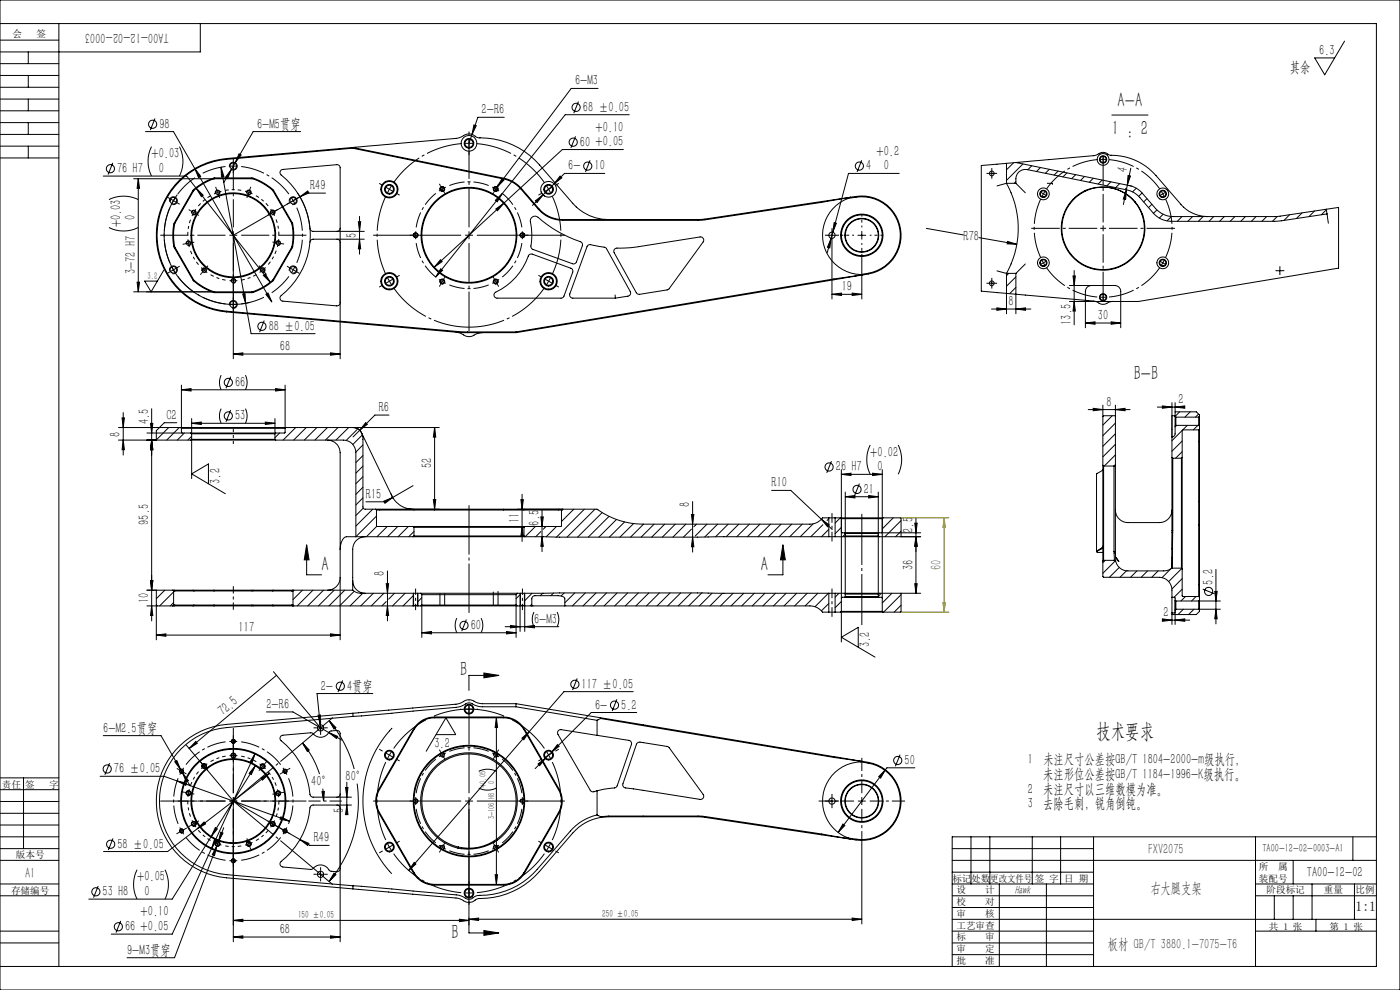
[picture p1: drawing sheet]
<svg xmlns="http://www.w3.org/2000/svg" width="594mm" height="420mm" viewBox="0 0 594 420" stroke-linecap="round" stroke-linejoin="round" font-family="sans-serif">
<defs><g id="words">
<g font-size="8.8">
<text x="474.2" y="45.3">A-A</text>
<text x="471.8" y="57.5">1 : 2</text>
<text x="481" y="161.3">B-B</text>
<text x="136.5" y="242.2">A</text>
<text x="322.8" y="242.2">A</text>
<text x="195.2" y="286.7">B</text>
<text x="465.2" y="313">技术要求</text>
<text x="191.6" y="398.5">B</text>
</g>
<text font-size="6.3" fill="#0a0605" x="71.6" y="14.1" transform="rotate(-180 71.6 14.1)">TA00-12-02-0003</text>
<g font-size="6.3">
<text x="559.7" y="23.3">6.3</text>
<text x="547.3" y="30.5">其余</text>
<text x="244" y="36.3">6-M3</text>
<text x="247.3" y="47.4">68 ±0.05</text>
<text x="204.3" y="48.5">2-R6</text>
<text x="67.6" y="54.6">98</text>
<text x="109" y="54.6">6-M5贯穿</text>
<text x="252.6" y="55.9">+0.10</text>
<text x="246.1" y="62.2">60 +0.05</text>
<text x="64.3" y="67.2">+0.03</text>
<text x="371.9" y="66.1">+0.2</text>
<text x="49.7" y="73.4">76 H7</text>
<text x="67.4" y="73.4">0</text>
<text x="241.1" y="72.3">6-</text>
<text x="252.2" y="72.3">10</text>
<text x="367.5" y="72.3">4</text>
<text x="375" y="72.3">0</text>
<text x="478.1" y="73.2" transform="rotate(-78 478.1 73.2)">4</text>
<text x="131.5" y="80.7">R49</text>
<text x="57.4" y="93.4" transform="rotate(-90 57.4 93.4)">0</text>
<text x="51.2" y="96.5" transform="rotate(-90 51.2 96.5)">+0.03</text>
<text x="151.3" y="100.9" transform="rotate(-90 151.3 100.9)">5</text>
<text x="408.8" y="102.1">R78</text>
<text x="57.4" y="116.4" transform="rotate(-90 57.4 116.4)">3-72 H7</text>
<text x="357.1" y="123.6">19</text>
<text x="427.9" y="129.9">8</text>
<text x="454.5" y="137.8" transform="rotate(-90 454.5 137.8)">13.5</text>
<text x="465.8" y="135.8">30</text>
<text x="114" y="140.3">88 ±0.05</text>
<text x="118.7" y="148.9">68</text>
<text x="99.8" y="164.1">66</text>
<text x="469.5" y="172.5">8</text>
<text x="500.1" y="171.4">2</text>
<text x="63.1" y="180" transform="rotate(-90 63.1 180)">4.5</text>
<text x="70.6" y="178.1">C2</text>
<text x="99.7" y="178.3">53</text>
<text x="160.7" y="174.8">R6</text>
<text x="51.1" y="185.5" transform="rotate(-90 51.1 185.5)">8</text>
<text x="369.3" y="193.7">+0.02</text>
<text x="183.2" y="198.6" transform="rotate(-90 183.2 198.6)">52</text>
<text x="354.6" y="200">26 H7</text>
<text x="372.3" y="200">0</text>
<text x="93.4" y="205.2" transform="rotate(-90 93.4 205.2)">3.2</text>
<text x="327.4" y="206.8">R10</text>
<text x="366.5" y="209.5">21</text>
<text x="155.3" y="211.6">R15</text>
<text x="292.7" y="215" transform="rotate(-90 292.7 215)">8</text>
<text x="220.3" y="221.9" transform="rotate(-90 220.3 221.9)">11</text>
<text x="63.1" y="222.6" transform="rotate(-90 63.1 222.6)">95.5</text>
<text x="228.8" y="223" transform="rotate(-90 228.8 223)">6.5</text>
<text x="387.4" y="226" transform="rotate(-90 387.4 226)">2.5</text>
<text x="163.2" y="244.4" transform="rotate(-90 163.2 244.4)">8</text>
<text x="387.4" y="241.9" transform="rotate(-90 387.4 241.9)">36</text>
<text x="514.7" y="248" transform="rotate(-90 514.7 248)">5.2</text>
<text x="63.1" y="255.7" transform="rotate(-90 63.1 255.7)">10</text>
<text x="493.7" y="261.8">2</text>
<text x="101.3" y="268.2">117</text>
<text x="199.7" y="267.2">60</text>
<text x="226.6" y="264.6">6-M3</text>
<text x="369" y="274.5" transform="rotate(-90 369 274.5)">3.2</text>
<text x="136.1" y="293">2-</text>
<text x="147.3" y="293">4贯穿</text>
<text x="246.8" y="292.1">117 ±0.05</text>
<text x="94.6" y="303.9" transform="rotate(-40 94.6 303.9)">72.5</text>
<text x="113.1" y="300.8">2-R6</text>
<text x="252.5" y="301">6-</text>
<text x="263.6" y="301">5.2</text>
<text x="43.8" y="310.8">6-M2.5贯穿</text>
<text x="184.3" y="317.1">3.2</text>
<text x="48.4" y="328.1">76 ±0.05</text>
<text x="383.8" y="324.5">50</text>
<text x="436.1" y="324.2">1 未注尺寸公差按GB/T 1804-2000-m级执行，</text>
<text x="132" y="333.3">40°</text>
<text x="146.6" y="331.2">80°</text>
<text x="442.7" y="330.4">未注形位公差按GB/T 1184-1996-K级执行。</text>
<text x="436.1" y="336.6">2 未注尺寸以三维数模为准。</text>
<text x="145.9" y="344.7" transform="rotate(-90 145.9 344.7)">5</text>
<text x="436.1" y="342.9">3 去除毛刺，锐角倒钝。</text>
<text x="133.1" y="357.4">R49</text>
<text x="49.8" y="360">58 ±0.05</text>
<text x="554.5" y="372">TA00-12-02</text>
<text x="58.2" y="373.9">+0.05</text>
<text x="43.6" y="380.2">53 H8</text>
<text x="61.2" y="380.2">0</text>
<text x="59.7" y="388.8">+0.10</text>
<text x="53.1" y="395">66 +0.05</text>
<text x="118.7" y="396.3">68</text>
<text x="53.9" y="405">9-M3贯穿</text>
</g>
<text font-size="6.3" fill="#808000" x="399.3" y="241.9" transform="rotate(-90 399.3 241.9)">60</text>
<g font-size="6.3" fill="#400040">
<text x="487.1" y="362.2">FXV2075</text>
<text x="10.6" y="372.5">A1</text>
<text x="488.1" y="378.9">右大腿支架</text>
<text x="470.1" y="402.7">板材 GB/T 3880.1-7075-T6</text>
</g>
<text font-size="5.8" x="575.1" y="386.4">1:1</text>
<text font-size="5.1" x="430.4" y="379.3">Hawk</text>
<text font-size="5" x="535.7" y="361.4">TA00-12-02-0003-A1</text>
<g font-size="4.4">
<text x="126.4" y="389.6">150 ±0.05</text>
<text x="255.5" y="389.1">250 ±0.05</text>
</g>
<g font-size="4.1">
<text x="5.3" y="15.6">会</text>
<text x="15.4" y="15.6">签</text>
<text x=".8" y="334.1">责任</text>
<text x="10.7" y="334.1">签</text>
<text x="20.9" y="334.1">字</text>
<text x="6.7" y="364.1">版本号</text>
<text x="534.1" y="369">所</text>
<text x="542.3" y="369">属</text>
<text x="404.1" y="374.1">标记</text>
<text x="412.1" y="374.1">处数</text>
<text x="420.2" y="374.1">更改文件号</text>
<text x="439" y="374.1">签 字</text>
<text x="451.6" y="374.1">日 期</text>
<text x="534.1" y="374">装配号</text>
<text x="4.7" y="379.1">存储编号</text>
<text x="405.8" y="378.9">设</text>
<text x="418" y="378.9">计</text>
<text x="537.4" y="378.9">阶段标记</text>
<text x="561.7" y="378.9">重量</text>
<text x="575.1" y="378.9">比例</text>
<text x="405.8" y="384.1">校</text>
<text x="405.8" y="388.9">审</text>
<text x="418" y="384.1">对</text>
<text x="418" y="388.9">核</text>
<text x="405.8" y="394.1">工艺审查</text>
<text x="538.4" y="394.4">共 1 张</text>
<text x="564" y="394.4">第 1 张</text>
<text x="405.8" y="398.7">标</text>
<text x="418" y="398.7">审</text>
<text x="405.8" y="404">审</text>
<text x="418" y="404">定</text>
<text x="405.8" y="409">批</text>
<text x="418" y="409">准</text>
</g>
<text font-size="4" x="62.6" y="118.4">3.2</text>
<g font-size="3.8">
<text x="206.1" y="334.3" transform="rotate(-90 206.1 334.3)">+0.05</text>
<text x="209.9" y="332.5" transform="rotate(-90 209.9 332.5)">0</text>
<text x="209.9" y="347.5" transform="rotate(-90 209.9 347.5)">3-106 H8</text>
</g>
</g></defs>
<g fill="none" stroke="#000" stroke-width=".42">
<path d="M0 0h594v420h-594zM0 17h25M0 10h584v400h-584M25 10v400M85 10v12h-85M570.5 17.4l-8.5 14.3-4.2-7.1h8.4M0 27h25M0 32h25M0 37h25M12 22v5M12 32v5M253.8 37.5h-11.4l-32.7 43.5"/>
<path d="M0 42h25M0 47h25M0 52h25M0 57h25M12 42v5M12 52v5M61.7 55.8h11.9l9.1 15.7M65.8 50.3l-2 4.9M127.6 55.8h-20.2l-7.6 13.2M200.3 57l-1.3 3.8M201.1 53l1 .3-1.8 3.7zM214 49.8h-11.3l-2.4 7.2"/>
<path d="M244.2 57.8l-2 5M245.4 43.1l-1.9 4.9M267 48.7h-27.2l-26.7 33.4M471.7 48.8h15.4M0 67h25M0 62h25M12 62v5M43.8 74.7h35.4l4.1 5.2M47.8 69.1l-1.9 5M56.7 75.8h50.2a23.1 23.1 0 0 1 8.8 5.1l8.1 13.8a23.5 23.5 0 0 1 0 10.2l-8 13.8a22.9 22.9 0 0 1-8.8 5.1h-50.3M58.7 75.8l.5 4.1h-1zM58.7 75.8v48"/>
<path d="M64.3 62.2a14.1 14.1 0 0 0 0 12.5M76.1 62.2a13.8 13.8 0 0 1 0 12.5M82.7 71.5l2.4 3.3-.9 .5zM82.7 71.5l32.6 56.6M83.3 79.9l2.9 2.9-.8 .6zM83.3 79.9l31.4 39.8M91.1 75.8a22.9 22.9 0 0 0-8.9 5.1l-8 13.8a22.6 22.6 0 0 0 0 10.2l8 13.8a23.9 23.9 0 0 0 8.7 5.1h.2M93.8 71l1.2 3.9-1 .2zM93.8 71l12.7 70.6h27.2M97.4 70.9a1.67 1.67 0 0 1 1.4-2.1 1.67 1.67 0 0 1 1.8 1.8 1.67 1.67 0 0 1-2 1.5M98.1 71.9l-1.5 3.8-.9-.5zM98.1 71.9l-3.1 5.5"/>
<path d="M99.8 69l-1.7 2.9M101.4 65.2l.9 .5-2.5 3.3zM149.6 62.9l64.1 13a13.1 13.1 0 0 1 7.3 4.3l7.4 8.5a13.6 13.6 0 0 0 10.3 4.8l59-.1 51-7.6 11.5-1.9M149.6 62.9l-53.5 4.7a32.3 32.3 0 0 0-29.5 32.2 32.3 32.3 0 0 0 29.5 32.2l98.2 8.7 24.7 .1M149.6 62.6l64.2 13a13.2 13.2 0 0 1 7.4 4.4l7.4 8.5a13.3 13.3 0 0 0 10.1 4.7l58.6-.1 63.6-9.4M149.6 62.6l-53.5 4.7a32.7 32.7 0 0 0-29.8 32.5 32.7 32.7 0 0 0 29.8 32.5l97.6 8.7 25.3 .1M149.6 62.6l43.9-3.9 2-.5a4.9 4.9 0 0 1 7 .1l.4 .1a33.6 33.6 0 0 1 26.1 11.6l14.7 17a20.4 20.4 0 0 0 14.4 6.2M149.6 62.6v.3M163.8 79.5l2.9 1.7M166.1 78.9l-1.7 2.9M187.7 79.4l-.8 .5M213 75.8l.8 .6-2.9 3z"/>
<path d="M237.6 74.7l.8 .7-3.3 2.5zM250.4 68l-2 4.9M256.6 73.6h-17.1l-13.6 13.6M264.5 63.4h-25.9l-54.3 49.9M365.6 68l-2 4.9M381.5 73.6h-21.5l-6.7 24.9M419.6 73.6h2.4M420.8 72.3v2.5M427 77.8a39.2 39.2 0 0 1 0 38.2M427 69.3l-10.7 .9v53.3l48.8 4.5a4.4 4.4 0 0 0 5.8 .1l1.4-.2M427 77.8l-4 1.1M427 69.3v8.5"/>
<path d="M427 77.8h4M430.1 69l-3.1 3.1M431 77.8a4.5 4.5 0 0 1 4-5.9l43 8.7a9.9 9.9 0 0 1 5.6 3.2l5.7 6.6a10.2 10.2 0 0 0 7.6 3.5h44.2l21.9-3.1M431 69l34.1-3.2a4 4 0 0 1 5.7 0h.2a25.3 25.3 0 0 1 19.5 8.7l11.1 12.8a14.9 14.9 0 0 0 10.8 4.6M431 77.8l4 4M431 77l-.7 .8M431 69l-4 .3M431 69l48.1 9.7M434 69.6l-7 6.9M437.8 70.3l-1.7 1.7M441.5 71.1l-1.7 1.7M444.4 77.8h2.1v.4"/>
<path d="M445.2 71.8l-1.7 1.7M448.9 72.6l-1.6 1.7M452.7 73.4l-1.7 1.7M456.4 74.1l-1.7 1.7M460.1 74.9l-1.7 1.7M463.9 75.6l-1.7 1.7M467.6 76.4l-1.7 1.7M471.3 77.1l-1.7 1.7M475.1 77.9l-1.7 1.7M477.5 79.9h.1M478.3 78.6l-.4 1.9M478.6 74.5l1 .2-1.3 3.9z"/>
<path d="M479.1 78.7l1.2 .3M479.1 78.7a9.8 9.8 0 0 1 5.6 3.3l5.6 6.4a10.2 10.2 0 0 0 7.5 3.5h43.7l21.2-3.1M479.8 71.3l-1.5 7.3M482.1 79.9l-1.6 1.5M46.2 96.5a14.1 14.1 0 0 0 12.5 0M46.2 84.7a13.8 13.8 0 0 1 12.5 0M72 85.6a1.67 1.67 0 0 1 1.5-2.1 1.67 1.67 0 0 1 1.7 1.8 1.67 1.67 0 0 1-2.1 1.5M75.2 82.6a29.3 29.3 0 0 0-.5 33.6 29.3 29.3 0 0 0 31.5 12.1M81.2 90.4a1 1 0 0 1 .9-1.2 1 1 0 0 1 1.1 1.1 1 1 0 0 1-1.2 .8M91.4 81.9a1 1 0 0 1 .8-1.2 1 1 0 0 1 1.1 1.1 1 1 0 0 1-1.2 .8M104.6 81.9a1 1 0 0 1 .9-1.3 1 1 0 0 1 1.1 1.1 1 1 0 0 1-1.3 .9M114.7 90.4a1 1 0 0 1 .9-1.3 1 1 0 0 1 1.1 1.1 1 1 0 0 1-1.3 .9"/>
<path d="M122.8 85.6a1.66 1.66 0 0 1 1.4-2.1 1.66 1.66 0 0 1 1.8 1.8 1.66 1.66 0 0 1-2 1.5M126.2 81.8a32.9 32.9 0 0 1 5.3 20.9M127.3 83.5l3.3-2.5 .5 .9zM127.3 83.5l-28.3 16.3v52.4M138.1 81.9h-8.2l-2.6 1.6M144.3 96.8a1.33 1.33 0 0 1-1.3 1.4M152 94.1h1l-.5 4.1zM152.5 91.8v16M154.6 98.2h-21.7a1.33 1.33 0 0 1-1.4-1.3 33.2 33.2 0 0 0-12.5-22.9l-.1-1.2 .4-.6 .7-.3 22.9-2a1.28 1.28 0 0 1 1.4 1.3v81M175.6 99.3v1M186.7 80.5a1 1 0 0 1 .9-1.3 1 1 0 0 1 1.1 1.1 1 1 0 0 1-1.3 .9M209.3 80.5a1.01 1.01 0 0 1 .9-1.3 1.01 1.01 0 0 1 1.1 1.1 1.01 1.01 0 0 1-1.3 .9"/>
<path d="M210.2 85l2.9-2.9-2.1 3.5zM210.4 88.7l3.3-2.4-2.6 3.1zM213.1 82.1l-28.2 35.4M222.3 99.3v1M225.5 92.4a1.98 1.98 0 0 1 2.8-.2 60.5 60.5 0 0 0 18.6 10.8l.2 1.3-2.5 6.8a1.33 1.33 0 0 1-1.7 .8l-16.8-6.1-.7-.6-.2-.7a30.3 30.3 0 0 0-.2-11zM227.2 85.2l3.2-2.5-2.5 3.2zM229.5 81.1l.6 1.2 1 .9M351.3 99.8h3.3M353 98.2v3.3M353.3 98.5l-.7 2.6M353.9 94.5l1 .2-1.6 3.8zM359.9 84.2a16.7 16.7 0 0 0-10.7 18.2 16.7 16.7 0 0 0 15.9 14.1"/>
<path d="M359.9 84.2a17 17 0 0 1 19.9 7.5 16.3 16.3 0 0 1-11.5 24.2l-3.2 .6M360.2 83.9l-.3 .3M360.9 83.7a16.8 16.8 0 0 1 21.2 13.5 16.8 16.8 0 0 1-16 19.4M360.9 83.7l-.7 .2M364 99.8h3.3M365.7 98.2v3.3M393 96.9l15.8 2.8M455.1 84.7a17.7 17.7 0 0 1 29.9 7 17.7 17.7 0 0 1-20.9 22.5 17.8 17.8 0 0 1-9-29.5zM460.1 81l.1 .2M477.9 80.5l-1.3 6.3M477.9 80.5l-.3 4.1-1-.2zM484.6 81.9l-1.5 1.4"/>
<path d="M486.7 84.3l-1.5 1.4M488.7 86.7l-1.4 1.4M490.9 89.1l-1.5 1.4M493.5 90.9l-1.6 1.6M497 91.8l-1.8 1.9M501.5 91.9l-2 2M506 91.9l-2 2M510.5 91.9l-2 2M514.9 91.9l-1.9 2M519.5 91.9l-2 2M523.9 91.9l-2 2M528.4 91.9l-1.9 2"/>
<path d="M532.9 91.9l-2 2M537.4 91.9l-2 2M541.9 91.8l-2 2.1M547.2 91.1l-2.4 2.4M552.4 90.3l-2.3 2.4M557.7 89.5l-2.4 2.4M562.7 88.8l5.2-.8v25.8l-84.9 14.1h-29.3M562.7 88.8l.3 2M562.8 89l-2.2 2.1M563 90.8l.6 3.9M58.2 119.7h1l-.5 4.1zM69.5 114.7l-5.4 9.1-2.7-4.5h5.4"/>
<path d="M72 114.9a1.67 1.67 0 0 1 1.4-2.1 1.67 1.67 0 0 1 1.8 1.8 1.67 1.67 0 0 1-2.1 1.5M72.8 113l.8 1.5M73.6 114.5l-1.5 .8M73.6 114.5l.8 1.4M75 113.6l-1.4 .9M79 103.5a1 1 0 0 1 .9-1.3 1 1 0 0 1 1.1 1.1 1 1 0 0 1-1.3 .9M85.6 114.9a1.01 1.01 0 0 1 .9-1.3 1.01 1.01 0 0 1 1.1 1.1 1.01 1.01 0 0 1-1.3 .9M98.1 119.4a.99 .99 0 0 1 .8-1.2 .99 .99 0 0 1 1.1 1 .99 .99 0 0 1-1.2 .9M110.5 114.8a.99 .99 0 0 1 .9-1.2 .99 .99 0 0 1 1 1.1 .99 .99 0 0 1-1.2 .9M111.7 116.8l.8-.6 2.2 3.5zM117.1 103.4a1 1 0 0 1 .8-1.3 1 1 0 0 1 1.1 1.1 1 1 0 0 1-1.2 .9M122.8 114.9a1.67 1.67 0 0 1 1.4-2.1 1.67 1.67 0 0 1 1.8 1.8 1.67 1.67 0 0 1-2 1.5"/>
<path d="M131.5 102.7a34.4 34.4 0 0 1-12.6 23.3l.1 1.2 1 .6 22.9 2a1.33 1.33 0 0 0 1.4-1.4M143 101.5a1.33 1.33 0 0 1 1.3 1.3M152.5 101.5l.5 4.1h-1zM154.6 101.5h-21.7a1.33 1.33 0 0 0-1.4 1.2M175.4 100.1a.99 .99 0 0 1 .8-1.3 .99 .99 0 0 1 1.1 1.1 .99 .99 0 0 1-1.2 .9M186.7 119.7a1 1 0 0 1 .9-1.2 1 1 0 0 1 1.1 1 1 1 0 0 1-1.3 .9M186.9 119.8l.8 .5M186.9 110.2l.7 .8-3.3 2.3zM187 114l.8 .7-2.9 2.8zM209.3 119.7a1.01 1.01 0 0 1 .9-1.3 1.01 1.01 0 0 1 1.1 1.1 1.01 1.01 0 0 1-1.3 .9M211.1 119.8l-.9 .5M220.7 100.1a.99 .99 0 0 1 .9-1.3 .99 .99 0 0 1 1 1.1 .99 .99 0 0 1-1.2 .9"/>
<path d="M224.4 108.2l.7-.4h.7l16.4 6a1.35 1.35 0 0 1 .8 1.7l-3.7 10.1-.6 .7-27.8 .2a1.34 1.34 0 0 1-1.3-1.1 1.34 1.34 0 0 1 .7-1.5 27.5 27.5 0 0 0 14.1-15.7zM249.3 104.2a2.19 2.19 0 0 1 2.8-.1l4.3 .8 .9 .5 10.1 18.3a1.34 1.34 0 0 1-.9 1.9l-5.4 .9h-18.1a1.35 1.35 0 0 1-1.2-1.8zM260.8 105.6l1-.3 8.2-.5 27-4.3a1.36 1.36 0 0 1 1.4 .7 1.36 1.36 0 0 1-.1 1.4l-14.6 20.1-12.3 2.2-.9-.2-.5-.5-9.4-17-.1-1zM352.6 101.1l-.5 4.1-1-.3zM352.6 101.1l-1.6 6.1M353 102.8v24M365.1 116.5l.3 .2M365.4 116.7l-11.6 1.6-134.8 22.5M365.7 108.5v18.3M366.1 116.6l-147.1 24.5M366.1 116.6l-.7 .1M415.4 100.8l16 2.8"/>
<path d="M420.8 118.9v2.5M423 114.9l4 1.1M427 116v17.1M427 116h4M427.5 102.4l3.9 1.2-4.1-.1zM428 116l-1 1M431 117.5l-4 3.9M431 116v17.1M435 112l-4 4M455.3 117.1h.9l-.4 4zM455.8 114.8v23M492.3 110.9l1.1 .6"/>
<path d="M493.4 111.5l1.1 .6M493.4 111.5l-.7 1.1M494 110.4l-.6 1.1M541.8 114.8h2.5M543 113.6v2.5M97.4 129.6a1.67 1.67 0 0 1 1.4-2.1 1.67 1.67 0 0 1 1.8 1.8 1.67 1.67 0 0 1-2 1.5M103 124.8l1-.2 .2 4.1zM112.1 136l-2 4.9M112.8 124.8l.9-.5 1.6 3.8zM261 125.1l.1 1.4M353 124.9l4-.6v1.1zM353 124.9h12.7"/>
<path d="M361.6 124.3l4.1 .6-4.1 .5zM419.6 120.2h2.4M420.7 131.1h16.7M422.9 130.6l4.1 .5-4.1 .5zM431 131.1l4.1-.5v1zM431 121.9l-2.6 2.7M453.7 121.1h19.3a2.47 2.47 0 0 1 2.5 2.5v15.4M455.8 127.9l.4 4.1h-.9zM460.5 137l4.1-.5v1.1zM460.5 137h15M463 121.1a2.53 2.53 0 0 0-2.5 2.5v15.4M471.5 136.5l4 .5-4 .6z"/>
<path d="M93.8 159.2a7.2 7.2 0 0 0 0 6.2M97.9 159.8l-2 4.9M99 150.2l4-.5v1zM99 150.2h45.3M104.1 159.2a6.9 6.9 0 0 1 0 6.2M140.2 149.7l4.1 .5-4.1 .5zM193.5 140.9l2 .5a5.1 5.1 0 0 0 6.9 .2l2.3-.5M219 140.8v.3M51.8 177.3h1l-.5 4.1zM52.3 175v18.1M63.9 179.6h.9l-.5 4.1zM64.3 173.4v90"/>
<path d="M75 179.3h-5.3l-3.4 3.4v3.9l5.3-5.2M77 163.4v20l.3 .3M77 165.4h44M77 165.4l4.1-.5v1zM81.3 177.6v25.4M81.3 179.6h35.4M81.3 179.6l4.1-.5v1zM93.8 173.4a7.2 7.2 0 0 0 0 6.2M97.9 174l-2 4.9M104.1 173.4a6.8 6.8 0 0 1 0 6.2M112.6 179.1l4.1 .5-4.1 .5zM116.7 177.6v8.8"/>
<path d="M116.9 164.9l4.1 .5-4.1 .5zM121 163.4v20.1l-4 .2M155.2 179.3l.7 .7-3.3 2.5zM165 176.1h-5.9l-9.3 9.3M461.6 173.8h18M463.8 173.2l4.1 .6-4.1 .5zM467.9 171.7v25.7M471.9 176.4l-4 4M473.3 173.8l4-.6v1.1zM473.3 171.7v25.5M473.3 179.5l-5.4 5.3M473.3 176.4h-5.1l-.3 .3"/>
<path d="M490.9 172.7h11.3M493.2 172.2l4 .5-4 .5zM497.2 176.4h1.4M497.2 170.7v23.3M498.6 176.7v4.1M498.6 172.7l4.1-.5v1zM498.6 174.7h9l1.3 1.4v.6M498.6 170.7v6M498.6 176.7l.3 .3M498.9 177v3.5M498.9 177h9.7M500.5 174.7l-1.9 2"/>
<path d="M505 174.7l-2.3 2.3M508.5 175.7l-1.3 1.3M508.6 177v3.5M508.9 176.7v4.1M508.9 176.7l-.3 .3M52.3 186.7l.5 4.1h-1zM64.3 186.7l.5 4.1h-.9zM76.1 181.4l-5.4 5.3M76.7 181.4l.3 .3h44l.3-.3M76.7 181.4h44.6M76.7 181.4h-26.4M78.2 183.7l-3 3"/>
<path d="M81 183.7l.3 .3h35.4l.3-.3M81 183.7h36M81 186.7h36M81 186.7h-30.7M81 183.7h-18.7M81.3 185.1l-1.6 1.6M116.7 186.4h-35.4l-.3 .3M116.7 186.4l.3 .3M117 186.7h28.7a5.3 5.3 0 0 1 5.3 5.3v35.7M118.6 183.7l-1.9 2M125.4 181.4l-5.3 5.3M129.9 181.4l-5.3 5.3"/>
<path d="M134.4 181.4l-5.3 5.3M138.9 181.4l-5.3 5.3M139 186.7a5.3 5.3 0 0 1 5.3 5.3v79.4M143.4 181.4l-5.3 5.3M147.9 181.4l-5.3 5.3M151.6 182.2l-4.7 4.6M153.7 184.5l-4 4.1M154 188.8l-3 3M154 193.3l-3 3M154 197.7l-3 3M184.4 181.4l.5 4h-1zM184.4 181.4v34.6"/>
<path d="M186.4 181.4h-65.1M352.8 195.7l-2 4.9M357 199.2v73.2M369.2 188.8a14 14 0 0 0 0 12.4M374.3 199.2v60.2M381.1 188.8a13.7 13.7 0 0 1 0 12.4M467.9 197.4v40.6M467.9 199.2l-2.7 1.9v32.3M467.9 197.4l.3 .3M468.2 197.7v40M468.2 197.7h4.5M472.7 197.7v36.2"/>
<path d="M473.3 184l-5.4 5.4M473.3 188.5l-5.4 5.3M473.3 193l-4.8 4.7M473.3 197.2v37.1M473.3 197.2l-.6 .5M497.2 194v47.1M497.2 194l.4 .4M497.6 194.4l-.3 46.6M497.6 194.4h3.7M498.6 180.8v3.3a1.27 1.27 0 0 1-1.4 1.2v-3.2M498.9 180.5l-.3 .3M498.9 180.5h9.7"/>
<path d="M499.3 180.5l-.7 .6M501.3 194.4v46.6M501.6 194v47.4M501.6 187.1l-4.4 4.3M501.6 191.6l-2.8 2.8M501.6 194l-.3 .4M501.6 182.6l-4.4 4.4M503.8 180.5l-2 1.9M508.2 180.5l-1.9 1.9M508.6 182.4l-7 .2v11.4M508.6 182.4v70.7M508.6 180.5l.3 .3"/>
<path d="M508.9 182.1v71.3M508.9 180.8v1.3M508.9 182.1l-.3 .3M88.4 205.2v-8.4l-7.1 4.2 14.3 8.5M154 202.2l-3 3M154 206.7l-3 3M154 211.2l-3 3M154.1 215.6l-3.1 3.1M158.2 216l-7.2 7.2M159.4 216h63.2M159.4 216l.3 .4M159.7 216.4l.2 7h15.4"/>
<path d="M159.7 216.4h78.5M159.7 219l-8.7 8.7M162.8 212.6l3.8-1.6-3.3 2.5zM165.8 209.3l1.1 2.1M166.9 211.4l-12.2-25a8.5 8.5 0 0 0-3.3-4.7l-1.6-.3a4.6 4.6 0 0 1 4.2 5v28.8l.8 .8h4.6M166.9 211.4l1.3 1.7a9.8 9.8 0 0 0 7.1 2.9M175.3 206l-11.9 6.9h-8.1M175.4 216h9M183.9 212h1l-.5 4zM219.5 216h33.8a33.2 33.2 0 0 0 19.6 6.4h70.7a6.6 6.6 0 0 0 5.4-2.7h2.6M221 212h1l-.5 4zM221.5 209.7v20"/>
<path d="M229.5 219.3h1l-.5 4.1zM230 216.4v17.7M237.2 216h1.4l-.4 .4M238.2 216.4l-.2 7h-18.5M239 216l-.8 .8M243.5 216l-5.3 5.2M247.9 216l-12 12.1M252.4 216l-11.8 11.9M255.5 217.5l-10.4 10.4M258.4 219.1l-8.8 8.8M293.4 218.3h1l-.5 4.1zM293.9 212.8v21.4"/>
<path d="M327.4 208.1h8.1l17.6 16.5M351.6 219.7h2.7M351.6 219.7v8M354.3 219.7h2.4M354.3 219.7v8M356.5 219.7l-2.2 2.2M356.7 219.7l.3 .3h17.3l.3-.3M356.7 219.7h17.9M357 201.2l4.1-.5v1zM357 201.2h17.3M358.6 210.7l4.1-.5v1.1zM358.6 208.8v44.4"/>
<path d="M358.6 210.7h14M364.6 205.2l-1.9 4.9M368.6 210.2l4 .5-4 .6zM370.2 200.7l4.1 .5-4.1 .5zM372.6 208.8v44.4M374.6 219.7h7.4l.3 .3v7.7M379 219.7l-4.7 4.7M388.6 219.5v32.2M473.3 216.4a5.3 5.3 0 0 0 5.3 5.3h13.3a5.3 5.3 0 0 0 5.3-5.3M130.1 231.2l1 6.3h-2zM130.1 231.2v12.7h6.4M151 227.7h-2.3a3 3 0 0 0-3.8 2.3l-.6 3"/>
<path d="M151 227.7h24.3M155 227.7a5.3 5.3 0 0 0-5.4 5.3v13.4M159.8 223.3l-4.3 4.4M164.3 223.4l-4.4 4.3M168.8 223.4l-4.4 4.3M173.2 223.4l-4.3 4.3M175.3 223.4h47.3l-.3 .3M175.3 227.7h47.3M175.3 223.4l.3 .3M175.6 227.4h46.7M175.6 223.7h46.7M175.6 223.7v3.7"/>
<path d="M175.6 227.4l-.3 .3M175.6 225.5l-2.2 2.2M221.5 223.4l.5 4.1h-1zM222.3 227.4l.3 .3M222.3 223.7v3.7M222.6 227.7h129M227.2 223.4l-4.4 4.3M229.5 225.5l-2.2 2.2M230 227.7l.5 4.1h-1zM231.1 223.9l-.6 .6M231.6 223.4l-.4 .3M236.1 223.4l-4.4 4.3"/>
<path d="M261.5 220.4l-7.4 7.5M265 221.4l-6.4 6.5M268.8 222.1l-5.8 5.8M273 222.4l-5.5 5.5M277.5 222.4l-5.5 5.5M282 222.4l-5.5 5.5M286.5 222.4l-5.5 5.5M291 222.4l-5.5 5.5M293.4 224.5l-3.4 3.4M293.9 227.9l.5 4.1h-1zM295 222.9l-.6 .6M295.5 222.4l-.4 .3"/>
<path d="M300 222.4l-5 5M304.5 222.4l-5.5 5.4M309 222.4l-5.4 5.3M313.4 222.4l-5.3 5.3M318 222.4l-5.4 5.3M322.4 222.4l-5.3 5.3M326.9 222.4l-5.3 5.3M331.4 222.4l-5.3 5.3M332.2 231.2l1 6.3h-2zM332.2 231.2v12.7h-6.4M335.9 222.4l-5.3 5.3M340.4 222.4l-5.3 5.3"/>
<path d="M345 222.2l-5.5 5.5M348.5 220.3l3.3 2.4-.7 .8zM349.1 222.6l-5.1 5.1M351.6 227.7h2.7M351.6 224.6l-3.1 3.1M351.6 220.1l-.7 .7M354.3 227.7h4M357 225.7l.3 .3h1.2M357 223.7l-2.7 2.7M358.3 227.7l.3-.3h14l.4 .3M358.3 227.7h14.7M358.5 226h14.4"/>
<path d="M358.6 226.6l-1.1 1.1M372.9 226h17.7M373 227.7h17.6M374.3 225.7l-.3 .3M382.3 220.9l-6.8 6.8M382.3 225.3l-2.3 2.4M388.1 222h1l-.5 4zM388.6 227.7l.5 4.1h-1zM465.2 233.4v.7l.4 .3M465.2 233.4l.3 .3M465.5 233.7l.1 .1M465.6 234.4h2.3"/>
<path d="M465.6 233.8v.6M467.9 238v6.6l.3 .3h23.7a5.4 5.4 0 0 1 5.3 5.5v3M467.9 232.5l-2.3 1.3M467.9 231.7l-.9 1-1.5 1M468.2 237.7l-.3 .3M468.2 237.7h4.6M468.9 237.7l-1 1M472.7 233.9l.1 3.8M472.7 233.9l.6 .4M472.8 237.7l.5 .4M473.2 238l-5.3 5.2M473.3 234.3v3.8"/>
<path d="M473.3 238.1a5.4 5.4 0 0 0 5.2 4.1h15.2l2-.3 1.5-.8M473.6 236.5l1.1 1.7zM63.9 246.3h.9l-.5 4.1zM64.3 257.1l.5 4h-.9zM66.3 250.4v21M66.3 256.7l.3 .4M69.9 250.4l-3.6 3.6M73.3 257.1h51.3M73.3 250.4h51.3M73.3 250.4h-11M73.3 250.4l.4 .3M73.3 257.1h-11"/>
<path d="M73.7 256.7h50.6M73.7 250.7h50.6M73.7 250.7v6M73.7 256.7l-.4 .4M73.7 251.1l-6 6M73.7 255.6l-1.5 1.5M124.3 256.7l.3 .4M124.3 250.7v6M124.6 250.4h25M124.6 257.1h50.7M124.6 250.4l-.3 .3M128.3 250.4l-4 4"/>
<path d="M132.8 250.4l-6.7 6.7M137.3 250.4l-6.7 6.7M141.8 250.4l-6.7 6.7M144.3 245.1a5.4 5.4 0 0 1-5.3 5.3M146.3 250.4l-6.7 6.7M149.6 250.4a5.2 5.2 0 0 0 3.6 1.3h22.3M149.6 246.4v4M149.6 246.4a5.3 5.3 0 0 0 5.4 5.3M150.3 250.8l-6.2 6.3M153.9 251.7l-5.3 5.4M158.4 251.7l-5.3 5.4M162.9 251.7l-5.3 5.4"/>
<path d="M163.9 255.2l-1.9 1.9M163.9 247.6h1l-.5 4.1zM164.4 257.1l.5 4h-1zM164.4 242.2v21.2M167.4 251.7l-2.5 2.5M171.9 251.7l-5.4 5.4M175.3 257.1h2M175.3 251.7v5.3M175.5 256.8h1.7M175.5 251.7h1.7M175.5 251.7v5.1M175.5 256.8l-.2 .3"/>
<path d="M175.5 252.6l-4.5 4.5M177.2 251.7h1.3M177.2 256.8l.1 .3M177.2 251.7v5.1M177.3 251.7v5.3M177.3 257.1h1.3M178.5 251.7h41M178.5 251.7l.5 .6M178.6 257.1l.4-.4h40l.3 .4M178.6 257.1h40.7M179 253.6l-1.8 1.8M179 252.3h40"/>
<path d="M179 252.3v18.1M186.7 251.7v5.3M188.7 251.7v5.3M209.3 251v6M211.3 250.8v6.2M219 252.3v18.1M219.3 257.1h1.3M219.5 251.7h1.3M219.5 251.7l-.5 .6M220.6 257.1h2.1M220.7 251.7v16.2M220.8 256.8h1.7"/>
<path d="M220.8 251.7h1.7M220.8 251.7v5.1M220.8 256.8l-.2 .3M220.8 252.1l-1.8 1.9M220.8 256.6l-.4 .5M222.5 251.7h129.1M222.5 251.7v5.1M222.5 256.8l.2 .3M222.6 251.7v16.2M222.7 257.1h2.9M225.6 257.1h118a6.6 6.6 0 0 1 5.4 2.6h2.6M225.6 257.1v-3a1.33 1.33 0 0 1 1.4-1.4h9.8a2.57 2.57 0 0 1 2.8 1.2v3.2"/>
<path d="M225.6 256.3l-.7 .8M225.7 251.7l-3.2 3.3M226.6 259.7a7.2 7.2 0 0 0 0 6.2M230.2 251.7l-1 1M234.8 251.6l-1.1 1.1M236.4 259.7a6.9 6.9 0 0 1 0 6.2M239.4 251.5l-1.3 1.4M243.9 251.5l-4.3 4.2M248.4 251.5l-5.5 5.6M252.9 251.5l-5.5 5.6M257.4 251.5l-5.6 5.6M261.8 251.5l-5.5 5.6"/>
<path d="M266.3 251.5l-5.5 5.6M270.8 251.5l-5.5 5.6M275.3 251.5l-5.5 5.6M279.8 251.5l-5.5 5.6M284.3 251.5l-5.5 5.6M288.8 251.5l-5.5 5.6M293.3 251.5l-5.5 5.6M297.9 251.4l-5.7 5.7M302.1 251.7l-5.3 5.4M306.6 251.7l-5.4 5.4M311 251.7l-5.3 5.4M315.6 251.7l-5.4 5.4"/>
<path d="M320 251.7l-5.3 5.4M324.5 251.7l-5.3 5.4M329 251.7l-5.3 5.4M333.5 251.7l-5.3 5.4M338 251.7l-5.3 5.4M342.5 251.7l-5.4 5.4M347 251.7l-5.4 5.4M351.5 251.7l-5.7 5.7M351.6 251.7h2.7M351.6 259.7h2.7M351.6 251.7v8M351.6 256l-3.1 3.1"/>
<path d="M354.3 251.7v8M354.3 251.7h4M354.3 259.7h2.4M356 251.7l-1.7 1.6M356.7 259.7h17.9M357 255.2l-2.7 2.6M358.3 251.7l.3 .3h14l.4-.3M358.3 251.7h14.7M358.5 253.4h-1.3l-.2 .3M358.5 253.4h14.4M358.6 253.2h14M358.6 253.2l-.1 .2"/>
<path d="M372.6 253.2l.3 .2M372.9 253.4h1.2l.2 .3M373 251.7h17.6M373.9 251.7l-1.3 1.3M374.3 259.4h-17.3l-.3 .3M374.3 259.4l.3 .3M378.4 251.7l-4.1 4.1M382.3 251.7v7.7l-.3 .3h-7.4M382.3 252.3l-7.4 7.4M382.3 256.8l-2.9 2.9M388.1 247.6h1l-.5 4.1zM474.9 240.7l-4.2 4.2"/>
<path d="M478 242.1l-2.8 2.8M482.4 242.2l-2.7 2.7M486.9 242.2l-2.7 2.7M491.4 242.2l-2.7 2.7M496.7 241.3l-3.7 3.8M497.2 253.4h1.1l.3 .3v11.4M497.2 253.4v6.7M497.3 241l-.1 .1M497.3 241h4M498.6 259.7l-.3 .4h-1.1M498.9 255v3.5M498.9 255l-.3-.3v4.1l.3-.3"/>
<path d="M501.3 241l.3 .4M501.4 241.2l-5.5 5.5M501.6 241.4v11.5l7 .2M501.6 245.5l-4.4 4.4M501.6 250l-3.4 3.4M502.1 258.5l-2.3 2.2M503 253.1l-1.9 1.9M506.6 258.5l-2.3 2.2M507.5 253.1l-1.9 1.9M508.6 253.1l.3 .3M508.9 254.7l-.3 .3v3.5l.3 .3M508.9 254.7v4.1"/>
<path d="M508.9 253.4v1.3M508.9 258.8v.6l-1.3 1.3h-10.4M510.3 249.9l5 2M515.4 250.9h1l-.5 4.1zM515.9 241.5v23.3M515.9 258.5l.5 4h-1zM517.9 255h-19M517.9 258.5h-19M66.3 269.4h78M66.3 269.4l4.1-.5v1zM140.2 268.9l4.1 .5-4.1 .5zM179 268.4h40"/>
<path d="M179 268.4l4.1-.5v1zM193.9 262.2a6.8 6.8 0 0 0 0 6.2M197.9 262.8l-2 5M204.1 262.2a6.8 6.8 0 0 1 0 6.2M214.3 265.9h22.8M214.9 267.9l4.1 .5-4.1 .5zM216.6 265.3l4.1 .6-4.1 .5zM222.6 265.9l4.1-.6v1.1zM364.1 274.5v-8.3l-7.1 4.2 14.3 8.4M493.2 262.6l4 .5-4 .5zM493.7 263.1h11.2M497.2 260.1v5"/>
<path d="M498.6 263.1l4.1-.5v1zM116 285l20 23.8 5.1-4.3M117.3 286.5l-37 31.1M145.4 288.7l-2 4.9M158.2 294.2h-23.7l1.4 13.3M199 299.2v3.3M205.3 285.5l6.4 1-6.4 1.1zM211.7 286.5h-12.7v6.4M218.9 299.8h-14.7l-2.8-.7a3.4 3.4 0 0 0-4.8 .1l-3 .9-43.8 3.8M218.9 299.8l34.4 5.8M219 298.5h-14.3l-2.3-.4a5.1 5.1 0 0 0-6.9 .1l-1.6 .5-44.2 3.9M219 298.5l-.1 1.3"/>
<path d="M219 298.5l35.7 6M244.9 287.8l-2 5M261.7 296.7l-1.9 4.9M268.7 293.4h-29.4l-14.8 17M43.8 312.1h24.5l8.3 14.4M79 316l20 23.8 28.3 16.4M83.1 314.6l.6 .7-3.4 2.3zM97.3 314.6h3.3M98.2 314.7a.83 .83 0 0 1 .7-1 .83 .83 0 0 1 .9 .9 .83 .83 0 0 1-1 .7M99 312.9v3.3M108.2 319.9l-1.3 3.9-.9-.4zM108.2 319.9l-18.4 40"/>
<path d="M113.1 302h11.2l15.2 8.8M128.3 315.2l2.9 3-.8 .6zM128.3 315.2a37.7 37.7 0 0 1 7.3 13.2M134.3 308.8h3.4M134.9 303.4l1.1-.1-.1 4.2zM135.9 307.5l.2 2.6M136 307.1v3.4M139.5 310.8a4.3 4.3 0 0 1-7.1 .2l-12.4 .9a1.32 1.32 0 0 0-1.1 .9 1.32 1.32 0 0 0 .4 1.5 34.5 34.5 0 0 1 12.5 23.4l1.1 .5h16.2M139.5 310.8l.9-.7 2.5-.2a1.33 1.33 0 0 1 1.4 1.3v88.3M139.5 310.8l3.8 1.6-.6 .9zM139.5 310.8l5.5 3.2M139.6 305.7l2.9 3-.8 .6z"/>
<path d="M139.6 305.7a53 53 0 0 1 10.7 20.6M149.7 302.6l-53.6 4.7a32.7 32.7 0 0 0-29.8 32.6 32.7 32.7 0 0 0 29.8 32.5l53.6 4.7M149.7 302.6l.1 1.3M149.8 303.9l-53.6 4.8a31.3 31.3 0 0 0-28.5 31.2 31.3 31.3 0 0 0 28.5 31.2l53.6 4.7M166.3 308.9a44.9 44.9 0 0 0-.2 61.7M177.1 307.2a10.6 10.6 0 0 1 7.3-3h29.2a10.3 10.3 0 0 1 9 5.2l14.6 25.3a10.2 10.2 0 0 1 0 10.3l-14.6 25.4a10.4 10.4 0 0 1-9 5.1h-29.2a10.3 10.3 0 0 1-9-5.1l-14.6-25.4a10.2 10.2 0 0 1 0-10.3l14.6-25.3zM177.3 307.5a9.8 9.8 0 0 1 7.1-3h29.2a10.1 10.1 0 0 1 8.7 5l14.6 25.4a10 10 0 0 1 0 10l-14.6 25.3a10 10 0 0 1-8.7 5h-29.2a10 10 0 0 1-8.7-5l-14.6-25.3a10 10 0 0 1 0-10l14.6-25.4zM185 311.7h8.4l-4.2-7.2-8.4 14.3M187.7 319.4a.85 .85 0 0 1 .8 1 .85 .85 0 0 1-1.1 .6 .85 .85 0 0 1-.5-1.1M197.3 300.9h3.4M210.2 319.4a.85 .85 0 0 0-.7 1 .85 .85 0 0 0 1.1 .6 .85 .85 0 0 0 .5-1.1M210.6 304.5l.5 4.1h-1z"/>
<path d="M210.6 304.5v70.7M221.5 313.1l3-2.7-2.3 3.4zM224.5 310.4l-51.1 58.9M234 319.1l-2.5 2.5M236.5 315.9l.7 .7-3.2 2.5zM253.3 312l-15.2-2.5a1.33 1.33 0 0 0-1.3 .6 1.33 1.33 0 0 0-.1 1.5l13.7 23.7a2.27 2.27 0 0 0 2.9 .2M253.3 312l13.5 2.1 .8 .4 .4 .8-6.3 18.4-.8 .5-7.6 1.3M253.3 305.6v6.4M254.7 304.5l.1 .3M254.7 304.5l111.4 18.5M254.8 304.8l-1.5 .8M254.8 304.8l99 16.5 11.6 1.7"/>
<path d="M270.2 302.3h-19.3l-16.9 16.8M270.3 315.3l1.2-.5 12.2 2.2 14.6 20a1.36 1.36 0 0 1 .1 1.5 1.36 1.36 0 0 1-1.4 .6l-31.5-4.8a1.29 1.29 0 0 1-1.2-1.8zM0 330h25M0 335h25M10 330v30M42.5 329.3h27.1l53.2 19.1M46.5 323.8l-2 4.9M74.2 323.2l.8-.5 1.6 3.8zM75.1 331.3l4 .9-.3 1zM76.2 327.4a.83 .83 0 0 1 .8-1 .83 .83 0 0 1 .9 .9 .83 .83 0 0 1-1.1 .7M76.6 326.5l.9 1.4M77.5 327.9l2.4 3.3-.8 .5z"/>
<path d="M77.5 327.9l3.1 5.5M79 336.7a.99 .99 0 0 1 .9-1.2 .99 .99 0 0 1 1 1 .99 .99 0 0 1-1.2 .9M85.6 325.3a1 1 0 0 1 .9-1.3 1 1 0 0 1 1.1 1.1 1 1 0 0 1-1.3 .9M97.3 339.8h3.3M98.1 320.8a1 1 0 0 1 .9-1.3 1 1 0 0 1 1 1.1 1 1 0 0 1-1.2 .9M99 338.2v61.3M108.3 324.9l-1.7 3.7-.9-.5zM108.3 324.9l-35.2 56.5h-35.4M110.5 325.3a1 1 0 0 1 .9-1.2 1 1 0 0 1 1.1 1.1 1 1 0 0 1-1.3 .9M110.8 330.1l3.5-2-2.9 2.9zM114.3 328.1l-43.2 33.2h-27.2M117.1 336.8a1.01 1.01 0 0 1 .8-1.3 1.01 1.01 0 0 1 1.1 1.1 1.01 1.01 0 0 1-1.2 .9"/>
<path d="M120.1 327.4a.83 .83 0 0 1 .8-1 .83 .83 0 0 1 .9 .9 .83 .83 0 0 1-1.1 .7M136.6 335.8h1l-.3 4zM136.9 334.6l.4 5.2M144.3 336.8a1.33 1.33 0 0 1-1.3 1.4M146.6 334.1h1l-.5 4.1zM147.1 331.8v13M151.5 332.4a53 53 0 0 1-11.9 41.6M175.6 339.4a.84 .84 0 0 1 1.3-.2 .84 .84 0 0 1 0 1.3 .84 .84 0 0 1-1.3-.1M199 339.8v56h12.7M203.1 334.3a8.3 8.3 0 0 0 7.5 0M203.1 327.2a8.3 8.3 0 0 1 7.5 0M222.3 339.4a.84 .84 0 0 0-1.2-.2 .84 .84 0 0 0 0 1.3 .84 .84 0 0 0 1.2-.1"/>
<path d="M228.3 324.1l3.2-2.5-2.5 3.2zM231.5 321.6l-4.5 4.5M253.3 335.5v10.2M351.3 339.8h3.3M353 338.2v3.3M364 339.8h3.3M365.1 323.2a16.7 16.7 0 0 0-15.9 14 16.7 16.7 0 0 0 10.7 18.3M365.1 323.2a17.5 17.5 0 0 1 15.3 9.6 16.3 16.3 0 0 1-17.2 23.2l-3.3-.5M365.4 323l-.3 .2M365.4 323h.7M365.7 338.2v3.3M366.1 323a16.8 16.8 0 0 1 16 19.5 16.8 16.8 0 0 1-21.2 13.5"/>
<path d="M375.7 326.5l-20.1 26.6M375.7 326.5l-2.1 3.6-.8-.6zM381.9 320.2l-2 4.9M388.2 325.7h-11.9l-.6 .8M0 345h25M0 340h25M0 355h25M0 350h25M47.9 355.7l-1.9 4.9M76.2 352.7a.83 .83 0 0 1 .8-1 .83 .83 0 0 1 .9 .9 .83 .83 0 0 1-1.1 .7M81.2 349.7a1.01 1.01 0 0 1 1-1.2 1.01 1.01 0 0 1 1 1.1 1.01 1.01 0 0 1-1.2 .9M83.6 351.6l3-2.9 .6 .8z"/>
<path d="M89.8 359.9l-16.7 36.4h-25.9M91.1 355.9l.9 .5-2.2 3.5zM91.4 351.1l.8 .6-2.6 3.1zM91.4 358.3a.99 .99 0 0 1 .8-1.3 .99 .99 0 0 1 1.1 1.1 .99 .99 0 0 1-1.2 .9M92 358.9l-1 4.1-.9-.4zM92.7 357.1l-18.7 49.2h-20.1M93.7 353.1l.9 .3-1.9 3.7zM94.9 351.1l-2.2 6M104.6 358.3a.99 .99 0 0 1 .9-1.2 .99 .99 0 0 1 1 1 .99 .99 0 0 1-1.2 .9M114.7 349.8a1.01 1.01 0 0 1 .9-1.2 1.01 1.01 0 0 1 1.1 1.1 1.01 1.01 0 0 1-1.3 .8M119.2 346.6l3.6 1.8-4-.9zM120.1 352.7a.83 .83 0 0 1 .8-1 .83 .83 0 0 1 .9 .9 .83 .83 0 0 1-1.1 .7"/>
<path d="M127.3 356.2l3.8 1.6-.5 .9zM127.3 356.2l4.2 2.5h8.2M143 341.5a1.33 1.33 0 0 1 1.3 1.3M147.1 341.5l.5 4.1h-1zM149.1 341.5h-16.2a1.27 1.27 0 0 0-1.4 1.2 33.2 33.2 0 0 1-12.5 23l-.1 1.2 .4 .6 .7 .3 12.4 .9a4.4 4.4 0 0 1 7.5 .7l3 .4a1.33 1.33 0 0 0 1.4-1.3M164.4 357.9l1.7 2.9M166.7 358.5l-2.9 1.7M186.9 359.8a.83 .83 0 0 1 .5-1.1 .83 .83 0 0 1 1 .6 .83 .83 0 0 1-.7 1M194.5 359.4l-.1 .5M210.7 356a20 20 0 0 1-16.2 3.4M210.7 356a20 20 0 0 0 1.2-31.4 20 20 0 0 0-30.8 6.3 20 20 0 0 0 13.4 28.5M210.7 356l.3 .5"/>
<path d="M211 356.5a22.7 22.7 0 0 1-16.6 3.4M211 356.5a20.5 20.5 0 0 0 1.3-32.3 20.5 20.5 0 0 0-31.7 6.4 20.5 20.5 0 0 0 13.8 29.3M211.1 359.7a.82 .82 0 0 0-.6-1 .82 .82 0 0 0-1 .6 .82 .82 0 0 0 .5 1M253.3 345.7a21.3 21.3 0 0 0-11.3 6.8l-14.1 16.3a33.4 33.4 0 0 1-25.6 11.2l-1 .4a3.2 3.2 0 0 1-4.7 .1l-3-.9-43.8-3.8M253.3 345.7l1.5 .8M254.7 346.8a20.2 20.2 0 0 0-11.7 6.6l-14 16.3a34.8 34.8 0 0 1-26.5 11.7l-.3 .1a4.7 4.7 0 0 1-6.7 0l-1.6-.5-44.2-3.9M254.7 346.8l3.4-.3 39.2 .1 63.6 9.4M254.8 346.5l-.1 .3M254.8 346.5l3.5-.3h39.4l51 7.6 11.5 2M357.6 349.6l.9 .6-2.9 2.9zM359.9 355.5l.3 .3M360.2 355.8l.7 .2"/>
<path d="M365.7 358.2v33.8M412 355v20M420 355v20M438 355v20M450 355v20M464 355v55M532.7 355v55M574 355v10M584 355h-180v55M0 365h25M0 375h25M0 360h25"/>
<path d="M41.7 375.9l-2 4.9M58.1 369a14.1 14.1 0 0 0 0 12.4M70 369a13.8 13.8 0 0 1 0 12.4M98.2 365.4a.83 .83 0 0 1 .7-1 .83 .83 0 0 1 .9 .9 .83 .83 0 0 1-1 .7M134.3 370.9h3.4M136 370.9l5.1 4.4M136 369.3v3.3M141.7 370.4l.8 .7-2.9 2.9zM149.8 375.8l-.1 1.3M175.7 365.9l.8 .7-3.1 2.7zM210.1 371.1h1l-.5 4.1zM404 365h180"/>
<path d="M404 360h60M404 375h60M404 370h60M424 375v35M444 375v35M532.7 375h51.3M548.7 365v10M556.7 375v15M574.7 375v15M0 395h25M0 380h25M51.2 390.7l-2 5"/>
<path d="M99 397.5l4-.5v1zM99 390.5l4-.5v1zM99 390.5h100M99 397.5h45.3M140.2 397l4.1 .5-4.1 .5zM194.9 390l4.1 .5-4.1 .5zM199 390l4.1-.5v1zM199 390h166.7M205.3 394.8l6.4 1-6.4 1zM361.6 389.5l4.1 .5-4.1 .5zM404 390h180M404 395h60"/>
<path d="M404 385h60M404 380h60M532.7 395h51.3M532.7 380h51.3M540.7 380v10M548.7 380v10M558.3 390v5M0 400h25M404 400h60M404 405h60M532.7 410h.1"/>
<circle cx="64.8" cy="52.7" r="1.73"/>
<circle cx="244.4" cy="45.5" r="1.73"/>
<circle cx="46.8" cy="71.6" r="1.73"/>
<circle cx="99" cy="70.5" r="1.4"/>
<circle cx="199" cy="60.8" r="3.3"/>
<circle cx="199" cy="60.8" r="2.06"/>
<circle cx="199" cy="60.8" r="1.73"/>
<circle cx="243.2" cy="60.3" r="1.73"/>
<circle cx="249.4" cy="70.5" r="1.73"/>
<circle cx="364.6" cy="70.5" r="1.73"/>
<circle cx="420.8" cy="73.6" r="1"/>
<circle cx="468" cy="67.6" r="2.5"/>
<circle cx="468" cy="67.6" r="1.55"/>
<circle cx="468" cy="67.6" r="1.3"/>
<circle cx="73.6" cy="85.1" r="1.41"/>
<circle cx="82.2" cy="90.2" r=".84"/>
<circle cx="92.3" cy="81.7" r=".84"/>
<circle cx="99" cy="99.8" r="25.7"/>
<circle cx="99" cy="99.8" r="17.7"/>
<circle cx="99" cy="99.8" r="18"/>
<circle cx="105.5" cy="81.6" r=".84"/>
<circle cx="115.7" cy="90.1" r=".83"/>
<circle cx="124.4" cy="85.1" r="1.39"/>
<circle cx="165.2" cy="80.3" r="1.73"/>
<circle cx="165.2" cy="80.3" r="3.7"/>
<circle cx="165.2" cy="80.3" r="2.07"/>
<circle cx="165.2" cy="80.3" r="3.3"/>
<circle cx="176.3" cy="99.8" r=".83"/>
<circle cx="176.3" cy="99.8" r="1.02"/>
<circle cx="187.6" cy="80.2" r=".84"/>
<circle cx="187.7" cy="80.2" r="1.02"/>
<circle cx="199" cy="99.8" r="20.3"/>
<circle cx="199" cy="99.8" r="20"/>
<circle cx="210.3" cy="80.2" r="1.02"/>
<circle cx="210.3" cy="80.2" r=".84"/>
<circle cx="221.6" cy="99.8" r=".83"/>
<circle cx="221.7" cy="99.8" r="1.02"/>
<circle cx="232.8" cy="80.3" r="1.73"/>
<circle cx="232.8" cy="80.3" r="2.07"/>
<circle cx="232.8" cy="80.3" r="3.3"/>
<circle cx="353" cy="99.8" r="1.34"/>
<circle cx="365.6" cy="99.8" r="7"/>
<circle cx="365.6" cy="99.8" r="8.7"/>
<circle cx="365.6" cy="99.8" r="9"/>
<circle cx="365.7" cy="99.8" r="7.2"/>
<circle cx="442.7" cy="82.3" r="1.3"/>
<circle cx="442.7" cy="82.3" r="2.5"/>
<circle cx="442.7" cy="82.3" r="1.55"/>
<circle cx="468" cy="96.9" r="17.5"/>
<circle cx="493.4" cy="82.3" r="1.55"/>
<circle cx="493.4" cy="82.3" r="1.3"/>
<circle cx="493.4" cy="82.3" r="2.5"/>
<circle cx="73.6" cy="114.5" r="1.4"/>
<circle cx="80" cy="103.2" r=".82"/>
<circle cx="86.6" cy="114.7" r=".83"/>
<circle cx="99" cy="119.1" r=".84"/>
<circle cx="111.4" cy="114.6" r=".84"/>
<circle cx="118" cy="103.1" r=".83"/>
<circle cx="124.4" cy="114.5" r="1.41"/>
<circle cx="165.2" cy="119.3" r="2.06"/>
<circle cx="165.2" cy="119.3" r="1.73"/>
<circle cx="165.2" cy="119.3" r="3.7"/>
<circle cx="165.2" cy="119.3" r="3.3"/>
<circle cx="187.6" cy="119.4" r=".84"/>
<circle cx="187.7" cy="119.4" r="1.02"/>
<circle cx="210.3" cy="119.4" r="1.02"/>
<circle cx="210.3" cy="119.4" r=".84"/>
<circle cx="232.8" cy="119.3" r="1.73"/>
<circle cx="232.8" cy="119.3" r="3.7"/>
<circle cx="232.8" cy="119.3" r="2.07"/>
<circle cx="232.8" cy="119.3" r="3.3"/>
<circle cx="442.7" cy="111.5" r="1.29"/>
<circle cx="442.7" cy="111.5" r="2.5"/>
<circle cx="442.7" cy="111.5" r="1.55"/>
<circle cx="493.4" cy="111.5" r="2.5"/>
<circle cx="493.4" cy="111.5" r="1.3"/>
<circle cx="493.4" cy="111.5" r="1.55"/>
<circle cx="99" cy="129.2" r="1.41"/>
<circle cx="111.1" cy="138.4" r="1.74"/>
<circle cx="420.8" cy="120.2" r="1"/>
<circle cx="468" cy="126.1" r="1.55"/>
<circle cx="468" cy="126.1" r="1.3"/>
<circle cx="96.9" cy="162.3" r="1.73"/>
<circle cx="96.9" cy="176.5" r="1.73"/>
<circle cx="351.8" cy="198.1" r="1.74"/>
<circle cx="363.6" cy="207.6" r="1.73"/>
<circle cx="512.8" cy="250.9" r="1.74"/>
<circle cx="196.9" cy="265.3" r="1.73"/>
<circle cx="144.4" cy="291.1" r="1.73"/>
<circle cx="243.9" cy="290.3" r="1.73"/>
<circle cx="260.7" cy="299.2" r="1.73"/>
<circle cx="99" cy="314.5" r=".7"/>
<circle cx="99" cy="314.5" r=".84"/>
<circle cx="136" cy="308.8" r="1.33"/>
<circle cx="199" cy="300.8" r="2.06"/>
<circle cx="199" cy="300.9" r="1.74"/>
<circle cx="45.5" cy="326.2" r="1.74"/>
<circle cx="77" cy="327.2" r=".84"/>
<circle cx="77" cy="327.2" r=".69"/>
<circle cx="79.9" cy="336.5" r="1.02"/>
<circle cx="80" cy="336.5" r=".82"/>
<circle cx="86.6" cy="325" r="1.01"/>
<circle cx="86.6" cy="325" r=".82"/>
<circle cx="99" cy="339.9" r="17.7"/>
<circle cx="99" cy="339.9" r="22.3"/>
<circle cx="99" cy="339.9" r="22"/>
<circle cx="99" cy="339.9" r="18"/>
<circle cx="99" cy="320.5" r=".84"/>
<circle cx="99" cy="320.5" r="1.02"/>
<circle cx="111.4" cy="325.1" r=".84"/>
<circle cx="111.5" cy="325.1" r="1.02"/>
<circle cx="118" cy="336.5" r="1.02"/>
<circle cx="118" cy="336.5" r=".84"/>
<circle cx="120.9" cy="327.2" r=".84"/>
<circle cx="120.9" cy="327.2" r=".69"/>
<circle cx="165.2" cy="320.4" r="1.73"/>
<circle cx="165.2" cy="320.3" r="2.07"/>
<circle cx="199" cy="339.9" r="23.7"/>
<circle cx="199" cy="339.9" r="23.3"/>
<circle cx="232.8" cy="320.4" r="1.73"/>
<circle cx="232.8" cy="320.3" r="2.07"/>
<circle cx="353" cy="339.9" r="1.34"/>
<circle cx="365.6" cy="339.9" r="7"/>
<circle cx="365.6" cy="339.9" r="8.7"/>
<circle cx="365.6" cy="339.9" r="7.2"/>
<circle cx="365.6" cy="339.9" r="9"/>
<circle cx="380.9" cy="322.6" r="1.74"/>
<circle cx="46.9" cy="358.2" r="1.73"/>
<circle cx="77" cy="352.5" r=".84"/>
<circle cx="77" cy="352.5" r=".69"/>
<circle cx="82.2" cy="349.5" r=".84"/>
<circle cx="82.2" cy="349.5" r="1.02"/>
<circle cx="92.3" cy="358" r=".83"/>
<circle cx="92.3" cy="358" r="1.02"/>
<circle cx="105.5" cy="358" r=".83"/>
<circle cx="105.6" cy="358.1" r="1.02"/>
<circle cx="115.7" cy="349.6" r="1.02"/>
<circle cx="115.7" cy="349.6" r=".84"/>
<circle cx="120.9" cy="352.5" r=".84"/>
<circle cx="120.9" cy="352.5" r=".69"/>
<circle cx="165.2" cy="359.4" r="1.73"/>
<circle cx="165.2" cy="359.4" r="2.07"/>
<circle cx="232.8" cy="359.4" r="1.73"/>
<circle cx="232.8" cy="359.4" r="2.07"/>
<circle cx="40.7" cy="378.3" r="1.73"/>
<circle cx="99" cy="365.2" r=".84"/>
<circle cx="99" cy="365.2" r=".69"/>
<circle cx="136" cy="370.9" r="1.33"/>
<circle cx="199" cy="378.8" r="2.06"/>
<circle cx="199" cy="378.9" r="1.74"/>
<circle cx="50.2" cy="393.2" r="1.73"/>
</g>
<g fill="none" stroke="#000" stroke-width=".42" stroke-dasharray="30.5 1.3 1.3 1.3" stroke-linecap="butt">
<path d="M199 57.5v-1.7M99 70.5h-1.7M99 70.5h1.7M99 70.5v-1.7M99 70.5v1.6M99 68.8v-1.4M99 72.1v1.4M162.3 78.6l-1.4-.8M186.8 78.7l-.4-.7M199 60.8h-1.7M199 60.8h1.7M199 60.8v-1.7"/>
<path d="M199 60.8v1.7M199 64.1v1.7M211.2 78.7l.4-.7M235.7 78.6l1.4-.8M419.6 73.6h-1M420.8 72.3v-1M420.8 74.8v1M422.1 73.6h1M468 67.6h-1.2M468 67.6h1.3M468 67.6v-1.2M468 67.6v1.3"/>
<path d="M468 70.1v.1M72.2 84.3l-1.3-.7M73.6 85.1l-.8 1.5M73.6 85.1l.9-1.4M73.6 85.1l-1.4-.8M73.6 85.1l1.4 .9M75 86l1.3 .7M80.8 89.3l-.7-.4M82.2 90.2l-.7 1.4M82.2 90.2l.9-1.4M82.2 90.2l-1.4-.9M82.2 90.2l1.5 .8"/>
<path d="M83.7 91l.7 .4M91.8 80.1l-.3-.8M92.3 81.6l-1.5 .7M92.3 81.6l1.6-.5M92.3 81.6l-.5-1.5M92.3 81.6l.6 1.6M92.9 83.2l.3 .8M99 99.8v-1.7M99 99.8h-1.7M99 99.8v1.7M99 99.8h1.7M105 83.2l-.3 .8"/>
<path d="M105.6 81.6l-1.6-.5M105.6 81.6l1.5 .6M105.6 81.6l.5-1.6M105.6 81.6l-.6 1.6M106.1 80l.3-.7M114.3 90.9l-.7 .4M115.7 90.1l-.9-1.4M115.7 90.1l.8 1.5M115.7 90.1l1.5-.8M115.7 90.1l-1.4 .8M117.2 89.3l.7-.5M123 86l-1.3 .7"/>
<path d="M124.4 85.1l-.9-1.4M124.4 85.1l.8 1.5M124.4 85.1l1.4-.8M124.4 85.1l-1.4 .9M125.8 84.3l1.3-.7M168.1 82l1.5 .8M174.7 99.8h-.9M176.3 99.8l.1 1.7M176.3 99.8l.1-1.7M176.3 99.8h-1.6M176.3 99.8h1.7M178 99.8h.8"/>
<path d="M187.7 80.2l-1.4 .9M187.7 80.2l1.4-.8M187.7 80.2l-.9-1.5M187.7 80.2l.8 1.4M188.5 81.6l.4 .7M199 99.8v-1.7M199 99.8h-1.7M199 99.8v1.7M199 99.8h1.7M209.5 81.6l-.4 .7M210.3 80.2l-1.4-.8M210.3 80.2l1.4 .9"/>
<path d="M210.3 80.2l.9-1.5M210.3 80.2l-.8 1.4M220 99.8h-.8M221.7 99.8l-.1-1.7M221.7 99.8l-.1 1.7M221.7 99.8h1.6M221.7 99.8h-1.7M223.3 99.8h.9M229.9 82l-1.5 .8M232.8 80.3l-.9-1.4M232.8 80.3l.8 1.5M232.8 80.3l1.4-.8"/>
<path d="M232.8 80.3l-1.5 .8M351.3 99.8h-1.3M353 98.1v-1.3M354.7 99.8h1.3M442.7 82.2l-.6 1.1M442.7 82.2l.7-1M442.7 82.2l-1.1-.6M442.7 82.2l1.1 .7M468 96.9v-1.3M468 96.9h-1.2M468 96.9v1.2M468 96.9h1.3"/>
<path d="M493.4 82.2l-.7-1M493.4 82.2l.6 1.1M493.4 82.2l1.1-.6M493.4 82.2l-1.1 .7M495.5 81h.1M72.2 115.3l-1.3 .7M75 113.6l1.3-.7M78.3 103.5l-.8 .1M80 103.2l.3 1.6M80 103.2l-.3-1.7M80 103.2l-1.7 .3M80 103.2l1.6-.3"/>
<path d="M81.6 102.9l.8-.1M85.5 115.9l-.5 .7M86.6 114.6l1.3 1M86.6 114.6l-1.2-1.1M86.6 114.6l-1.1 1.3M86.6 114.6l1.1-1.2M87.7 113.4l.5-.7M99 117.5v-.9M99 119.1h1.7M99 119.1h-1.6M99 119.1l.1 1.7M99 119.1v-1.6"/>
<path d="M110.4 113.3l-.5-.6M111.5 114.6l1.2-1.2M111.5 114.6l-1.4 1M111.5 114.6l1 1.2M111.5 114.6l-1.1-1.3M112.5 115.8l.6 .7M116.4 102.8l-.8-.1M118 103.1l.3-1.6M118 103.1l-.3 1.6M118 103.1l1.7 .3M118 103.1l-1.6-.3M119.7 103.4l.8 .1"/>
<path d="M123 113.6l-1.3-.7M124.4 114.5l.8-1.5M124.4 114.5l-.9 1.4M124.4 114.5l1.4 .8M124.4 114.5l-1.4-.9M125.8 115.3l1.3 .7M165.2 119.3l.9 1.4M165.2 119.3l-.8-1.5M165.2 119.3l-1.4 .8M165.2 119.3l1.5-.8M168.1 117.6l1.5-.8M187.7 119.4l1.4 .8"/>
<path d="M187.7 119.4l-1.4-.9M187.7 119.4l-.9 1.5M187.7 119.4l.8-1.4M188.5 118l.4-.7M209.5 118l-.4-.7M210.3 119.4l1.4-.9M210.3 119.4l-1.4 .8M210.3 119.4l.9 1.5M210.3 119.4l-.8-1.4M229.9 117.6l-1.5-.8M232.8 119.3l.8-1.5M232.8 119.3l-.9 1.4"/>
<path d="M232.8 119.3l1.4 .8M232.8 119.3l-1.5-.8M353 101.5v1.3M420.8 118.9v-1M440.5 112.7v.1M442.7 111.5l.7 1.1M442.7 111.5l-.6-1.1M442.7 111.5l-1.1 .6M442.7 111.5l1.1-.6M495.5 112.7l.1 .1M541.8 114.8h-.6M543 113.6v-.6"/>
<path d="M543 116.1v.6M544.3 114.8h.6M99 129.1h1.7M99 129.1h-1.7M99 129.1v1.7M99 129.1v-1.6M99 130.8v1.4M99 127.5v-1.4M99.1 120.8v.8M162.3 121l-1.4 .8M186.8 120.9l-.4 .7M211.2 120.9l.4 .7"/>
<path d="M235.7 121l1.4 .8M419.6 120.2h-1M420.8 121.4v1M422.1 120.2h1M468 126.1h1.3M468 126.1h-1.2M468 126.1v1.3M468 126.1v-1.2M468 128.6v.1M199 297.5v-.4M99 312.8v-.8M99 316.2v.8"/>
<path d="M99.1 318.8v-.8M134.4 308.8h-1.4M136 307.1v-1.3M136 310.4v1.4M137.7 308.8h1.3M162.3 318.7l-1.4-.9M186.8 318.8l-.4-.8M195.7 300.8h-.4M199 304.2v.4M202.3 300.8h.4M211.2 318.8l.4-.8M235.7 318.7l1.4-.9"/>
<path d="M75.6 326.3l-.6-.3M77.1 327.2l-.8 1.4M77.1 327.2l.8-1.4M77.1 327.2l-1.5-.9M77.1 327.2l1.4 .8M78.3 336.1l-.8-.1M78.5 328l.6 .3M80 336.4l-.3 1.7M80 336.4l.3-1.6M80 336.4l-1.7-.3M80 336.4l1.6 .3M81.6 336.7l.8 .2"/>
<path d="M85.5 323.7l-.5-.6M86.6 325l-1.2 1.1M86.6 325l1.3-1M86.6 325l-1.1-1.3M86.6 325l1.1 1.3M87.7 326.3l.5 .6M99 339.8v-1.6M99 339.8h-1.7M99 339.8v1.7M99 339.8h1.7M99 322.2v.8M99 320.5l-1.6 .1"/>
<path d="M99 320.5l1.7 .1M99 320.5l.1-1.7M99 320.5v1.7M110.4 326.3l-.5 .7M111.5 325.1l-1.4-1.1M111.5 325.1l1.2 1.1M111.5 325.1l1-1.3M111.5 325.1l-1.1 1.2M112.5 323.8l.6-.7M116.4 336.8l-.8 .2M118 336.5l-.3-1.6M118 336.5l.3 1.7"/>
<path d="M118 336.5l1.7-.3M118 336.5l-1.6 .3M119.5 328l-.7 .4M119.7 336.2l.8-.1M120.9 327.2l-.8-1.4M120.9 327.2l.8 1.4M120.9 327.2l1.5-.9M120.9 327.2l-1.4 .8M122.4 326.3l.7-.4M165.2 320.3l-.8 1.5M165.2 320.3l.9-1.4M165.2 320.3l-1.4-.8"/>
<path d="M165.2 320.3l1.5 .9M168.1 322l1.5 .8M174.7 339.8h-.9M176.3 339.8l.1 1.7M176.3 339.8l.1-1.6M176.3 339.8h-1.6M176.3 339.8h1.7M178 339.8h.8M187.7 320.2l-1.4 .9M187.7 320.2l1.4-.8M187.7 320.2l-.9-1.4M187.7 320.2l.8 1.5"/>
<path d="M188.5 321.7l.4 .7M199 339.8v-1.6M199 339.8h-1.7M199 339.8v1.7M199 339.8h1.7M209.5 321.7l-.4 .7M210.3 320.2l-1.4-.8M210.3 320.2l1.4 .9M210.3 320.2l.9-1.4M210.3 320.2l-.8 1.5M220 339.8h-.8M221.7 339.8l-.1-1.6"/>
<path d="M221.7 339.8l-.1 1.7M221.7 339.8h1.6M221.7 339.8h-1.7M223.3 339.8h.9M229.9 322l-1.5 .8M232.8 320.3l-.9-1.4M232.8 320.3l.8 1.5M232.8 320.3l1.4-.8M232.8 320.3l-1.5 .9M351.3 339.8h-1.3M353 338.2v-1.4M354.7 339.8h1.3"/>
<path d="M75.6 353.3l-.7 .5M77.1 352.5l.8 1.4M77.1 352.5l-.8-1.5M77.1 352.5l-1.5 .8M77.1 352.5l1.4-.8M78.5 351.7l.7-.5M80.8 350.3l-.7 .4M82.2 349.5l.9 1.4M82.2 349.5l-.7-1.5M82.2 349.5l-1.4 .8M82.2 349.5l1.5-.9M83.7 348.6l.7-.4"/>
<path d="M91.8 359.6l-.3 .7M92.3 358l1.6 .5M92.3 358l-1.5-.6M92.3 358l-.5 1.6M92.3 358l.6-1.6M92.9 356.4l.3-.8M105 356.5l-.3-.8M105.6 358l1.5-.6M105.6 358l-1.6 .5M105.6 358l.5 1.6M105.6 358l-.6-1.5M106.1 359.6l.3 .8"/>
<path d="M114.3 348.7l-.7-.4M115.7 349.5l.8-1.4M115.7 349.5l-.9 1.5M115.7 349.5l1.5 .9M115.7 349.5l-1.4-.8M117.2 350.4l.7 .4M119.5 351.7l-.7-.5M120.9 352.5l.8-1.5M120.9 352.5l-.8 1.4M120.9 352.5l1.5 .8M120.9 352.5l-1.4-.8M122.4 353.3l.7 .5"/>
<path d="M168.1 357.7l1.5-.9M187.7 359.5l1.4 .8M187.7 359.5l-1.4-.9M187.7 359.5l-.9 1.4M187.7 359.5l.8-1.5M188.5 358l.4-.7M209.5 358l-.4-.7M210.3 359.5l1.4-.9M210.3 359.5l-1.4 .8M210.3 359.5l.9 1.4M210.3 359.5l-.8-1.5M229.9 357.7l-1.5-.9"/>
<path d="M232.8 359.3l.8-1.4M232.8 359.3l-.9 1.5M232.8 359.3l1.4 .9M232.8 359.3l-1.5-.8M353 341.5v1.3M99 365.2l1.7-.1M99 365.2l-1.7-.1M99 365.2v1.6M99 365.2v-1.7M99 366.8v.9M99 363.5v-.8M134.4 370.9h-1.4"/>
<path d="M136 369.2v-1.3M136 372.6v1.3M137.7 370.9h1.3M162.3 361l-1.4 .8M186.8 360.9l-.4 .7M199 378.8h1.7M199 378.8h-1.7M199 378.8v1.7M199 378.8v-1.6M199 375.5v-1.7M211.2 360.9l.4 .7M235.7 361l1.4 .8"/>
<path d="M199 382.2v1.6"/>
</g>
<path d="M465.5 67.7a29.2 29.2 0 0 0-21.4 12.4M441.6 84.5a29.3 29.3 0 0 0 0 24.8M492 80.1a29.3 29.3 0 0 0-21.5-12.4M444.1 113.6a29.3 29.3 0 0 0 21.4 12.4M494.5 109.3a29.3 29.3 0 0 0 0-24.8M470.5 126a29.2 29.2 0 0 0 21.5-12.4" fill="none" stroke="#000" stroke-width=".42" stroke-dasharray="30.5 1.3 1.3 1.3" stroke-dashoffset="19.6" stroke-linecap="butt"/>
<path d="M95.7 70.7a29.3 29.3 0 0 0-20.3 11.6M72.1 88.1a29.3 29.3 0 0 0 0 23.4M122.6 82.3a29.3 29.3 0 0 0-20.3-11.6M75.4 117.2a29.3 29.3 0 0 0 20.3 11.7M125.9 111.5a29.3 29.3 0 0 0 0-23.4M102.3 128.9a29.3 29.3 0 0 0 20.3-11.7" fill="none" stroke="#000" stroke-width=".42" stroke-dasharray="30.5 1.3 1.3 1.3" stroke-dashoffset="20.4" stroke-linecap="butt"/>
<g fill="none" stroke="#000" stroke-width=".42" stroke-dasharray="30.5 1.3 1.3 1.3" stroke-dashoffset="29" stroke-linecap="butt">
<path d="M80.8 93.2l-.8 3.3-.3 3.4M89.3 83.1l-2.8 1.9-2.4 2.4M102.4 80.8l-3.4-.3-3.4 .3M113.8 87.4l-2.4-2.4-2.8-2M118.3 99.8l-.3-3.4-.9-3.3M80.8 106.4l1.5 3.1 1.9 2.8M89.3 116.5l3.1 1.5 3.3 .8M102.4 118.8l3.3-.9 3-1.4M113.8 112.2l2-2.8 1.4-3.1M79.7 339.8l.3 3.4 .8 3.2M84.2 327.3l-1.9 2.8-1.5 3.1M95.7 320.8l-3.3 .9-3.1 1.4"/>
<path d="M108.7 323.1l-3-1.4-3.3-.9M117.2 333.3l-1.4-3.1-2-2.8M84.1 352.2l2.4 2.4 2.8 2M95.6 358.9l3.4 .3 3.4-.3M108.6 356.6l2.8-1.9 2.4-2.4M117.1 346.5l.9-3.3 .3-3.4"/>
</g>
<path d="M195.7 60.9a39 39 0 0 0-28.7 16.6M231 77.5a39 39 0 0 0-28.7-16.6M163.7 83.2a39 39 0 0 0 0 33.1M234.3 116.3a39 39 0 0 0 0-33.1M163.7 323.3a39 39 0 0 0 0 33.1M234.3 356.4a39 39 0 0 0 0-33.1M167 362.2a39 39 0 0 0 28.7 16.5M202.3 378.7a39 39 0 0 0 28.7-16.5" fill="none" stroke="#000" stroke-width=".42" stroke-dasharray="30.5 1.3 1.3 1.3" stroke-dashoffset="15.3" stroke-linecap="butt"/>
<path d="M167 122.1a39 39 0 0 0 64 0M231 317.5a39 39 0 0 0-64 0" fill="none" stroke="#000" stroke-width=".42" stroke-dasharray="30.5 1.3 1.3 1.3" stroke-dashoffset="12" stroke-linecap="butt"/>
<path d="M207.3 78.7a22.7 22.7 0 0 0-16.6 0M184.9 82a22.7 22.7 0 0 0-8.3 14.5M221.4 96.5a22.7 22.7 0 0 0-8.3-14.5M176.6 103.1a22.7 22.7 0 0 0 8.3 14.5M213.1 117.6a22.7 22.7 0 0 0 8.3-14.5M190.7 120.9a22.7 22.7 0 0 0 16.6 0M207.3 318.8a22.7 22.7 0 0 0-16.6 0M184.9 322.1a22.7 22.7 0 0 0-8.3 14.4M221.4 336.5a22.7 22.7 0 0 0-8.3-14.4M176.6 343.2a22.7 22.7 0 0 0 8.3 14.4M213.1 357.6a22.7 22.7 0 0 0 8.3-14.4M190.7 360.9a22.7 22.7 0 0 0 16.6 0" fill="none" stroke="#000" stroke-width=".42" stroke-dasharray="30.5 1.3 1.3 1.3" stroke-dashoffset="23.9" stroke-linecap="butt"/>
<path d="M382 219.7h20.6M400.6 219.7v40M400.6 219.7l.5 4.1h-1zM382.3 259.7h20.3M400.1 255.6h1l-.5 4.1z" fill="none" stroke="#808000" stroke-width=".42"/>
<path d="M187.4 321.2a1 1 0 0 0 1.3-.9 1 1 0 0 0-1.1-1.1 1 1 0 0 0-.9 1.3M210.1 321.2a1 1 0 0 0 1.2-.9 1 1 0 0 0-1.1-1.1 1 1 0 0 0-.8 1.3M176.1 340.8a1 1 0 0 0 1.2-.9 1 1 0 0 0-1.1-1.1 1 1 0 0 0-.8 1.3M221.4 340.8a1 1 0 0 0 1.3-.9 1 1 0 0 0-1.1-1.1 1 1 0 0 0-.9 1.3M187.4 360.4a1 1 0 0 0 1.3-.8 1 1 0 0 0-1.1-1.1 1 1 0 0 0-.9 1.2M210.1 360.4a1 1 0 0 0 1.2-.8 1 1 0 0 0-1.1-1.1 1 1 0 0 0-.8 1.2" fill="none" stroke="#000" stroke-width=".42" stroke-dasharray="1.3 .6" stroke-dashoffset="-.1" stroke-linecap="butt"/>
<path d="M95.7 314.7a25.3 25.3 0 0 0-16.8 9.7M75.6 330.2a25.3 25.3 0 0 0 0 19.3M119.1 324.4a25.3 25.3 0 0 0-16.8-9.7M78.9 355.3a25.3 25.3 0 0 0 16.8 9.7M122.4 349.5a25.3 25.3 0 0 0 0-19.3M102.3 365a25.3 25.3 0 0 0 16.8-9.7" fill="none" stroke="#000" stroke-width=".42" stroke-dasharray="30.5 1.3 1.3 1.3" stroke-dashoffset="22.5" stroke-linecap="butt"/>
<path d="M465.5 96.9h-28M468 94.4v-28M468 99.4v28M470.5 96.9h28" fill="none" stroke="#000" stroke-width=".42" stroke-dasharray="30.5 1.3 1.3 1.3" stroke-dashoffset="18.4" stroke-linecap="butt"/>
<path d="M99 188.4v-6.4" fill="none" stroke="#000" stroke-width=".42" stroke-dasharray="30.5 1.3 1.3 1.3" stroke-dashoffset="29.2" stroke-linecap="butt"/>
<path d="M99 258.7v-10" fill="none" stroke="#000" stroke-width=".42" stroke-dasharray="30.5 1.3 1.3 1.3" stroke-dashoffset="27.4" stroke-linecap="butt"/>
<path d="M199 260v-45.6" fill="none" stroke="#000" stroke-width=".42" stroke-dasharray="30.5 1.3 1.3 1.3" stroke-dashoffset="9.6" stroke-linecap="butt"/>
<path d="M176.3 249.7v9.1M221.7 249.7v9.1" fill="none" stroke="#000" stroke-width=".42" stroke-dasharray="30.5 1.3 1.3 1.3" stroke-dashoffset="27.8" stroke-linecap="butt"/>
<path d="M365.7 265.2v-47.2" fill="none" stroke="#000" stroke-width=".42" stroke-dasharray="30.5 1.3 1.3 1.3" stroke-dashoffset="8.8" stroke-linecap="butt"/>
<path d="M353 229.7v-12M353 261.7v-12" fill="none" stroke="#000" stroke-width=".42" stroke-dasharray="30.5 1.3 1.3 1.3" stroke-dashoffset="26.4" stroke-linecap="butt"/>
<path d="M130.9 339.8h14.1" fill="none" stroke="#000" stroke-width=".42" stroke-dasharray="30.5 1.3 1.3 1.3" stroke-dashoffset="25.3" stroke-linecap="butt"/>
<path d="M99 339.8l37 31.1M99 339.8l37-31" fill="none" stroke="#000" stroke-width=".42" stroke-dasharray="30.5 1.3 1.3 1.3" stroke-dashoffset="8.2" stroke-linecap="butt"/>
<path d="M362.3 99.8h-5.3M365.7 96.5v-5.4M369 99.8h5.3M365.7 103.1v5.4" fill="none" stroke="#000" stroke-width=".42" stroke-dasharray="30.5 1.3 1.3 1.3" stroke-dashoffset="29.7" stroke-linecap="butt"/>
<path d="M95.7 99.8h-27.7M99 96.5v-27.7M102.3 99.8h27.7M99 103.1v27.7M95.7 339.8h-27.7M99 336.5v-27.7M102.3 339.8h27.7M99 343.2v27.6" fill="none" stroke="#000" stroke-width=".42" stroke-dasharray="30.5 1.3 1.3 1.3" stroke-dashoffset="18.6" stroke-linecap="butt"/>
<path d="M195.7 99.8h-37.4M199 96.5v-37.4M202.3 99.8h37.4M199 103.1v37.4M195.7 339.8h-37.4M199 336.5v-37.3M202.3 339.8h37.4M199 343.2v37.3" fill="none" stroke="#000" stroke-width=".42" stroke-dasharray="30.5 1.3 1.3 1.3" stroke-dashoffset="13.7" stroke-linecap="butt"/>
<path d="M362.3 339.8h-15M365.7 336.5v-15M369 339.8h15M365.7 343.2v15" fill="none" stroke="#000" stroke-width=".42" stroke-dasharray="30.5 1.3 1.3 1.3" stroke-dashoffset="24.9" stroke-linecap="butt"/>
<path d="M95.7 339.8h-20.3M99 336.5v-20.3M102.3 339.8h20.3M99 343.2v20.2" fill="none" stroke="#000" stroke-width=".42" stroke-dasharray="30.5 1.3 1.3 1.3" stroke-dashoffset="22.2" stroke-linecap="butt"/>
<g fill="#000">
<path d="M83.1 314.6l.6 .7-3.4 2.3z"/>
<path d="M58.7 75.8l.5 4.1h-1zM58.2 119.7h1l-.5 4.1zM152 94.1h1l-.5 4.1zM152.5 101.5l.5 4.1h-1zM455.3 117.1h.9l-.4 4zM455.8 127.9l.4 4.1h-.9z"/>
<path d="M98.1 71.9l-2.4 3.3 .9 .5zM101.4 65.2l-1.6 3.8 2.5-3.3zM93.8 71l.2 4.1 1-.2zM103 124.8l1.2 3.9-.2-4.1zM111.7 116.8l3 2.9-2.2-3.5zM83.3 79.9l2.1 3.5 .8-.6zM227.2 85.2l.7 .7 2.5-3.2zM237.6 74.7l-2.5 3.2 3.3-2.5zM186.9 110.2l-2.6 3.1 3.3-2.3zM210.4 88.7l.7 .7 2.6-3.1zM187 114l-2.1 3.5 2.9-2.8zM210.2 85l.8 .6 2.1-3.5zM213 75.8l-2.1 3.6 2.9-3zM112.8 124.8l2.5 3.3-1.6-3.8zM82.7 71.5l1.5 3.8 .9-.5zM353 124.9l4-.6v1.1zM361.6 124.3l4.1 .6-4.1 .5zM352.6 101.1l-1.5 3.8 1 .3zM353.9 94.5l-.6 4 1.6-3.8zM201.1 53l-.8 4 1.8-3.7zM127.3 83.5l3.8-1.6-.5-.9zM99 150.2l4-.5v1zM140.2 149.7l4.1 .5-4.1 .5zM427.5 102.4l-.2 1.1 4.1 .1z"/>
<path d="M478.6 74.5l1 .2-1.3 3.9zM477.9 80.5l-.3 4.1-1-.2z"/>
<path d="M422.9 130.6l4.1 .5-4.1 .5zM431 131.1l4.1-.5v1zM460.5 137l4.1-.5v1.1zM471.5 136.5l4 .5-4 .6z"/>
<path d="M77 165.4l4.1-.5v1zM116.9 164.9l4.1 .5-4.1 .5z"/>
<path d="M81.3 179.6l4.1-.5v1zM112.6 179.1l4.1 .5-4.1 .5zM216.6 265.3l4.1 .6-4.1 .5zM222.6 265.9l4.1-.6v1.1zM357 201.2l4.1-.5v1zM370.2 200.7l4.1 .5-4.1 .5zM162.8 212.6l.5 .9 3.3-2.5zM348.5 220.3l2.6 3.2 .7-.8zM66.3 269.4l4.1-.5v1zM140.2 268.9l4.1 .5-4.1 .5zM155.2 179.3l-2.6 3.2 3.3-2.5z"/>
<path d="M63.9 179.6h.9l-.5 4.1zM64.3 186.7l.5 4.1h-.9zM64.3 186.7l.5 4.1h-.9zM63.9 246.3h.9l-.5 4.1zM51.8 177.3h1l-.5 4.1zM52.3 186.7l.5 4.1h-1z"/>
<path d="M358.6 210.7l4.1-.5v1.1zM368.6 210.2l4 .5-4 .6z"/>
<path d="M221.5 223.4l.5 4.1h-1zM221 212h1l-.5 4z"/>
<path d="M229.5 219.3h1l-.5 4.1zM230 227.7l.5 4.1h-1zM293.4 218.3h1l-.5 4.1zM293.9 227.9l.5 4.1h-1zM163.9 247.6h1l-.5 4.1zM164.4 257.1l.5 4h-1zM184.4 181.4l.5 4h-1zM183.9 212h1l-.5 4z"/>
<path d="M332.2 231.2l1 6.3h-2zM130.1 231.2l1 6.3h-2zM205.3 285.5l6.4 1-6.4 1.1zM205.3 394.8l6.4 1-6.4 1z"/>
<path d="M388.6 227.7l.5 4.1h-1zM388.1 222h1l-.5 4z"/>
<path d="M388.6 227.7l.5 4.1h-1zM388.1 247.6h1l-.5 4.1z"/>
<path d="M63.9 246.3h.9l-.5 4.1zM64.3 257.1l.5 4h-.9z"/>
<path d="M179 268.4l4.1-.5v1zM214.9 267.9l4.1 .5-4.1 .5z"/>
<path d="M136.6 335.8h1l-.3 4zM128.3 315.2l2.9 3-.8 .6zM141.7 370.4l.8 .7-2.9 2.9zM139.6 305.7l2.9 3-.8 .6z"/>
<path d="M199 390l4.1-.5v1zM361.6 389.5l4.1 .5-4.1 .5z"/>
</g>
<path d="M400.1 255.6h1l-.5 4.1zM400.6 219.7l.5 4.1h-1z" fill="#808000"/>
<g fill="#000">
<path d="M463.8 173.2l4.1 .6-4.1 .5zM473.3 173.8l4-.6v1.1z"/>
<path d="M498.6 172.7l4.1-.5v1zM493.2 172.2l4 .5-4 .5z"/>
<path d="M515.4 250.9h1l-.5 4.1zM515.9 258.5l.5 4h-1z"/>
<path d="M493.2 262.6l4 .5-4 .5zM498.6 263.1l4.1-.5v1z"/>
<path d="M210.6 304.5l.5 4.1h-1zM210.1 371.1h1l-.5 4.1z"/>
<path d="M110.8 330.1l.6 .9 2.9-2.9zM83.6 351.6l3.6-2.1-.6-.8zM108.3 324.9l-2.6 3.2 .9 .5zM91.4 351.1l-1.8 3.7 2.6-3.1zM93.7 353.1l-1 4 1.9-3.7zM92 358.9l-1.9 3.7 .9 .4zM108.2 319.9l-2.2 3.5 .9 .4zM91.1 355.9l-1.3 4 2.2-3.5zM77.5 327.9l1.6 3.8 .8-.5zM74.2 323.2l2.4 3.3-1.6-3.8zM119.2 346.6l-.4 .9 4 .9zM75.1 331.3l3.7 1.9 .3-1zM228.3 324.1l.7 .7 2.5-3.2zM236.5 315.9l-2.5 3.2 3.2-2.5zM175.7 365.9l-2.3 3.4 3.1-2.7zM221.5 313.1l.7 .7 2.3-3.4zM357.6 349.6l-2 3.5 2.9-2.9zM375.7 326.5l-2.9 3 .8 .6zM134.9 303.4l1 4.1 .1-4.2zM99 397.5l4-.5v1zM140.2 397l4.1 .5-4.1 .5zM127.3 356.2l3.3 2.5 .5-.9zM139.5 310.8l3.2 2.5 .6-.9z"/>
<path d="M146.6 334.1h1l-.5 4.1zM147.1 341.5l.5 4.1h-1z"/>
<path d="M194.9 390l4.1 .5-4.1 .5zM99 390.5l4-.5v1z"/>
</g>
<use href="#words"/>
</svg>
